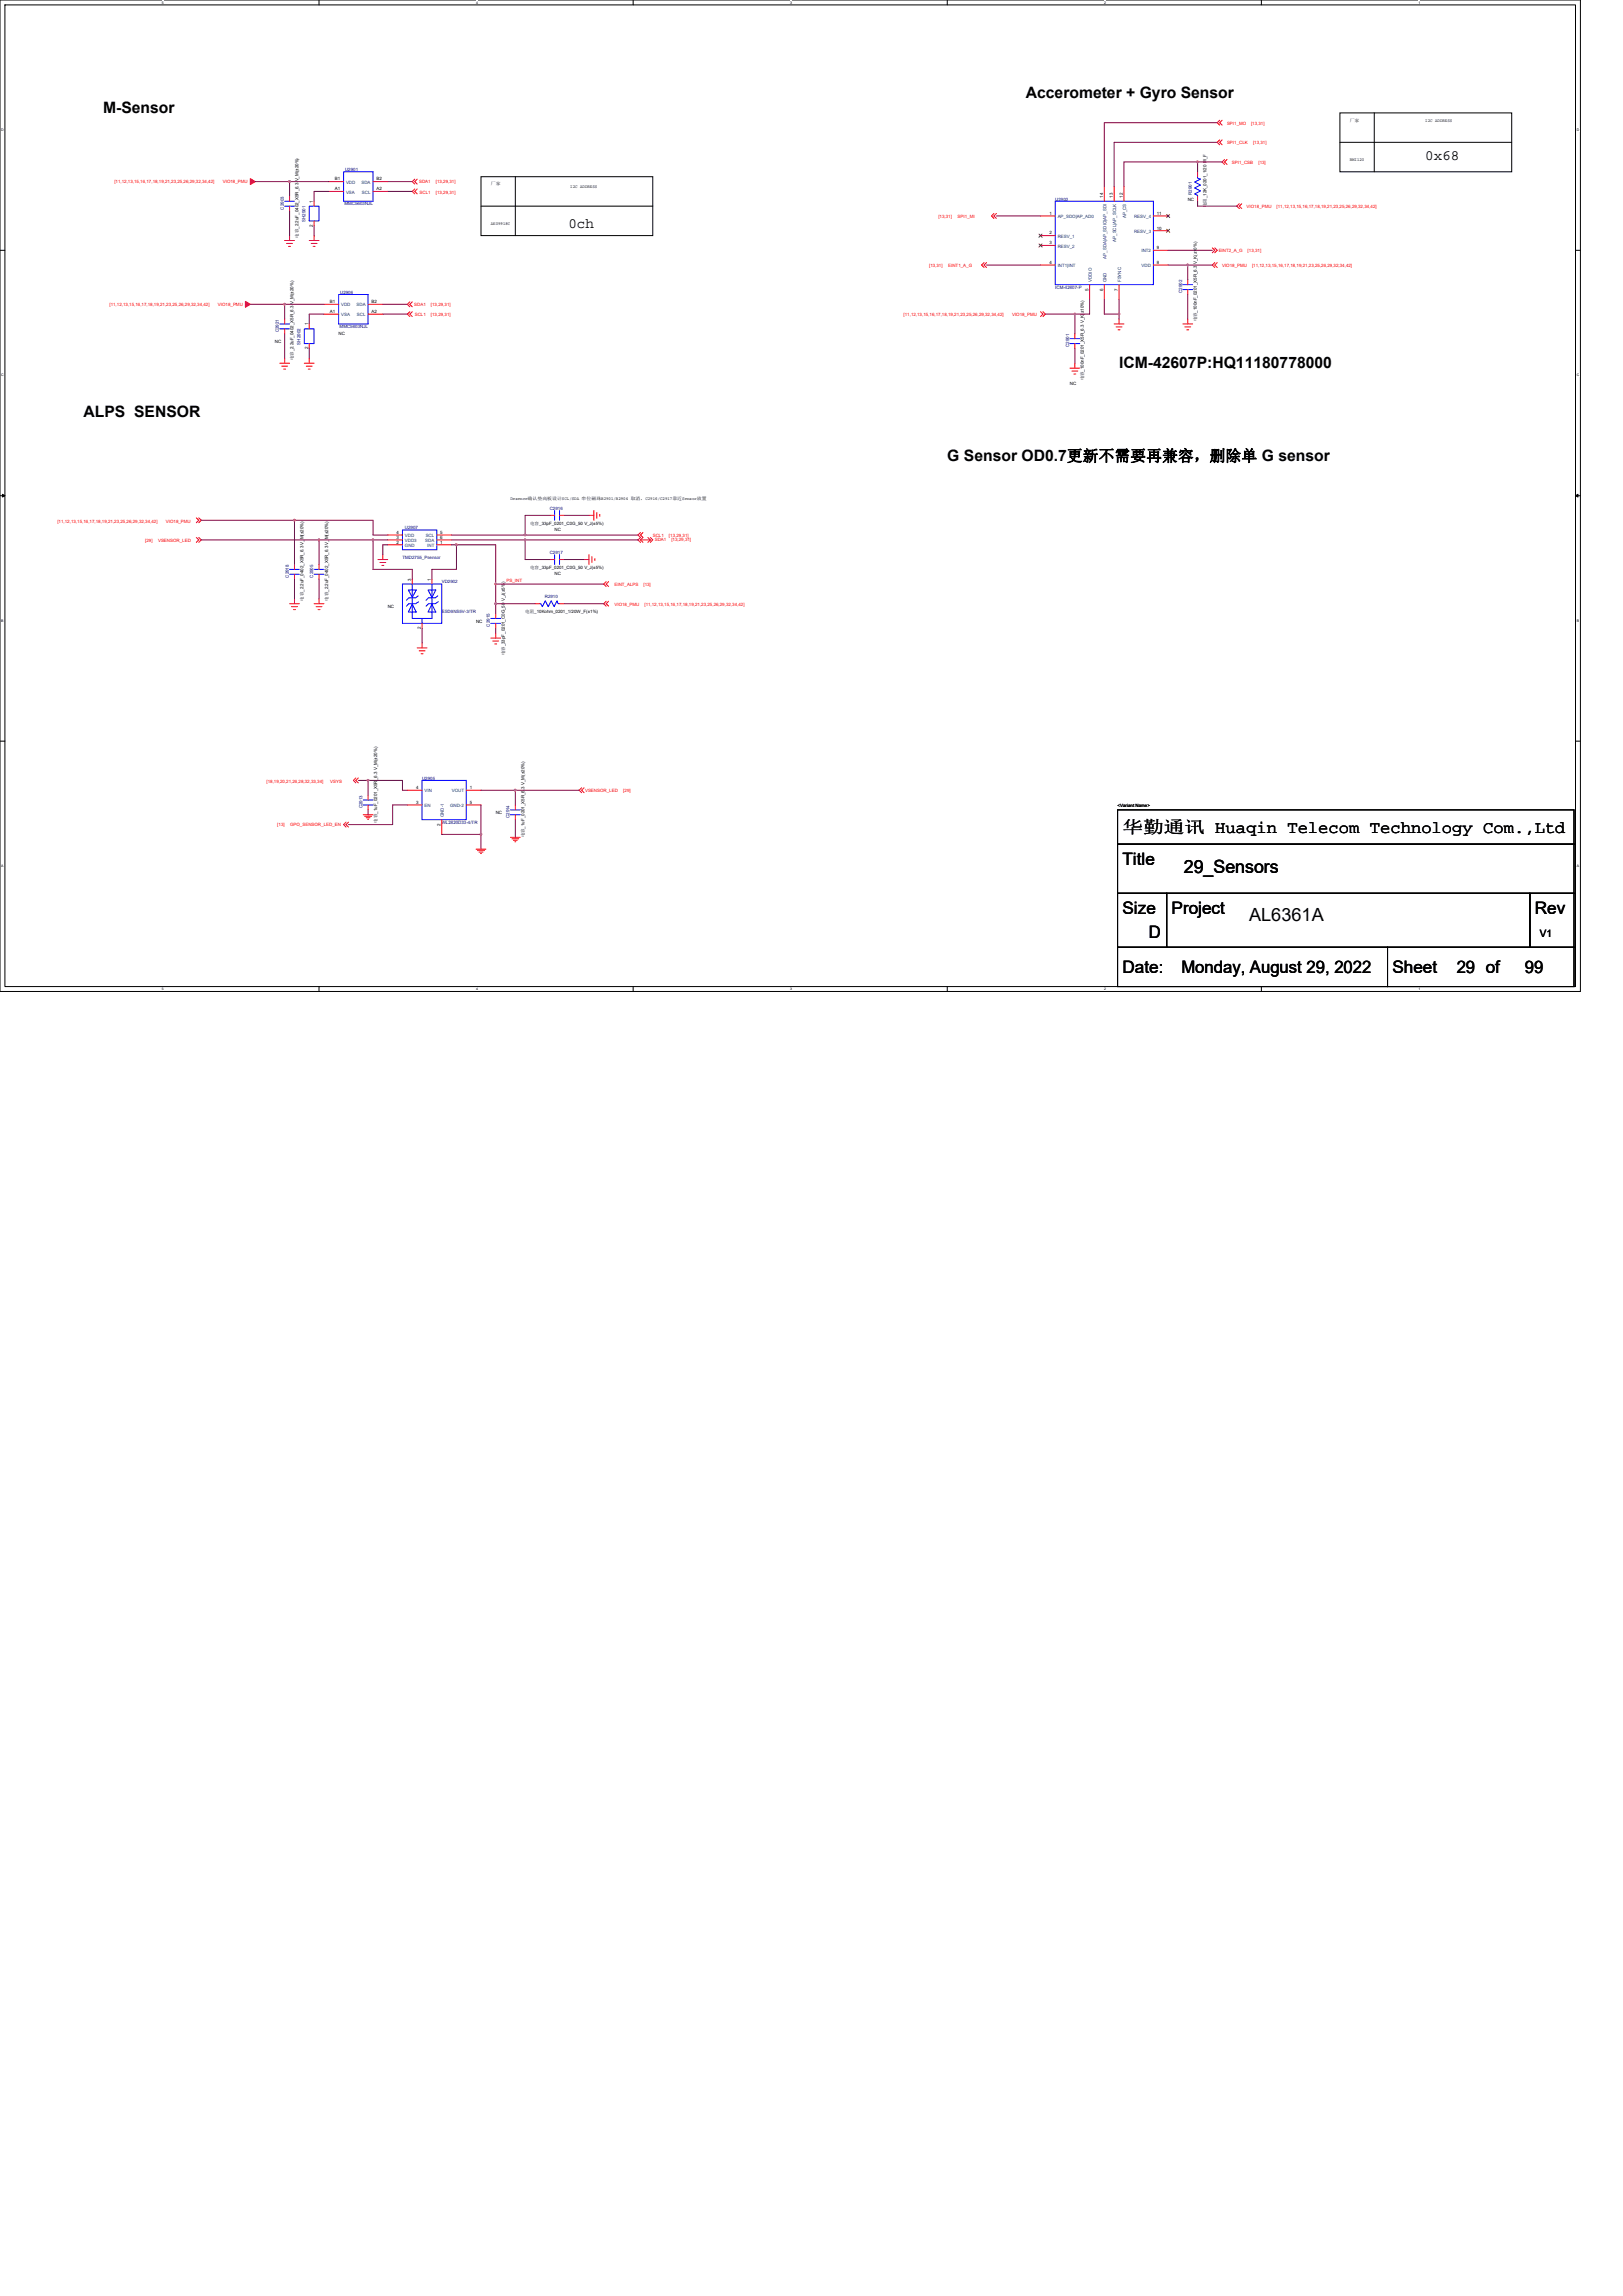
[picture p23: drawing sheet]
<svg xmlns="http://www.w3.org/2000/svg" width="210mm" height="297mm" viewBox="0 0 210 297" stroke-linecap="round" stroke-linejoin="round" font-family="sans-serif">
<defs><g id="words">
<g font-size="2.3">
<text x="153.2" y="112.9">29_Sensors</text>
<text x="161.6" y="119.1">AL6361A</text>
</g>
<g font-size="2.2">
<text x="145.2" y="107.8">华勤通讯 Huaqin Telecom Technology Com.,Ltd</text>
<text x="145.2" y="111.8">Title</text>
<text x="145.2" y="118.2">Size</text>
<text x="151.6" y="118.2">Project</text>
<text x="198.6" y="118.2">Rev</text>
<text x="145.2" y="125.8">Date:</text>
<text x="148.7" y="121.4">D</text>
<text x="152.8" y="125.8">Monday, August 29, 2022</text>
<text x="180.1" y="125.8">Sheet</text>
<text x="188.5" y="125.8">29 of</text>
<text x="197.3" y="125.8">99</text>
</g>
<g font-size="2">
<text x="13.3" y="14.6">M-Sensor</text>
<text x="132.7" y="12.7">Accerometer + Gyro Sensor</text>
<text x="144.8" y="47.6">ICM-42607P:HQ11180778000</text>
<text x="10.8" y="54">ALPS SENSOR</text>
<text x="122.6" y="59.7">G Sensor OD0.7更新不需要再兼容，删除单 G sensor</text>
</g>
<g font-size="1.8">
<text x="184.4" y="20.7">0x68</text>
<text x="73.5" y="29.4">0ch</text>
</g>
<text font-size="1.3" x="199.2" y="121.2">V1</text>
<g font-size=".6" fill="#f00">
<text x="158.7" y="16.1">SPI1_MO</text>
<text x="161.9" y="16.1">[13,31]</text>
<text x="14.8" y="23.7">[11,12,13,15,16,17,18,19,21,23,25,26,29,32,34,42]</text>
<text x="28.8" y="23.7">VIO18_PMU</text>
<text x="54.2" y="23.7">SDA1</text>
<text x="56.4" y="23.7">[13,29,31]</text>
<text x="158.7" y="18.6">SPI1_CLK</text>
<text x="159.4" y="21.2">SPI1_CSB</text>
<text x="162.1" y="18.6">[13,31]</text>
<text x="162.8" y="21.2">[13]</text>
<text x="54.3" y="25.1">SCL1</text>
<text x="56.4" y="25.1">[13,29,31]</text>
<text x="121.4" y="28.2">[13,31]</text>
<text x="123.9" y="28.2">SPI1_MI</text>
<text x="161.3" y="26.9">VIO18_PMU</text>
<text x="165.2" y="26.9">[11,12,13,15,16,17,18,19,21,23,25,26,29,32,34,42]</text>
<text x="120.2" y="34.5">[13,31]</text>
<text x="122.7" y="34.5">EINT1_A_G</text>
<text x="157.7" y="32.6">EINT2_A_G</text>
<text x="158.1" y="34.5">VIO18_PMU</text>
<text x="161.4" y="32.6">[13,31]</text>
<text x="162" y="34.5">[11,12,13,15,16,17,18,19,21,23,25,26,29,32,34,42]</text>
<text x="14.2" y="39.6">[11,12,13,15,16,17,18,19,21,23,25,26,29,32,34,42]</text>
<text x="28.2" y="39.6">VIO18_PMU</text>
<text x="53.6" y="39.6">SDA1</text>
<text x="53.7" y="40.9">SCL1</text>
<text x="55.8" y="40.9">[13,29,31]</text>
<text x="55.8" y="39.6">[13,29,31]</text>
<text x="116.9" y="40.9">[11,12,13,15,16,17,18,19,21,23,25,26,29,32,34,42]</text>
<text x="130.9" y="40.9">VIO18_PMU</text>
<text x="7.4" y="67.6">[11,12,13,15,16,17,18,19,21,23,25,26,29,32,34,42]</text>
<text x="18.8" y="70.1">[29]</text>
<text x="20.4" y="70.1">VSENSOR_LED</text>
<text x="21.5" y="67.6">VIO18_PMU</text>
<text x="84.5" y="69.4">SCL1</text>
<text x="84.7" y="70">SDA1</text>
<text x="86.6" y="69.4">[13,29,31]</text>
<text x="86.9" y="70">[13,29,31]</text>
<text x="65.5" y="75.3">PS_INT</text>
<text x="79.5" y="75.8">EINT_ALPS</text>
<text x="83.2" y="75.8">[13]</text>
<text x="79.5" y="78.3">VIO18_PMU</text>
<text x="83.4" y="78.3">[11,12,13,15,16,17,18,19,21,23,25,26,29,32,34,42]</text>
<text x="34.5" y="101.3">[18,19,20,21,26,28,32,33,34]</text>
<text x="42.7" y="101.3">VSYS</text>
<text x="35.9" y="106.9">[13]</text>
<text x="37.5" y="106.9">GPO_SENSOR_LED_EN</text>
<text x="75.7" y="102.5">VSENSOR_LED</text>
<text x="80.6" y="102.5">[29]</text>
</g>
<g font-size=".6">
<text x="174.6" y="15.7">厂家</text>
<text x="184.4" y="15.7">I2C ADDRESS</text>
<text x="43.3" y="23.3">B1</text>
<text x="48.7" y="23.3">B2</text>
<text x="63.5" y="24">厂家</text>
<text x="174.6" y="20.8">BMI120</text>
<text x="40.5" y="29.3" transform="rotate(-90 40.5 29.3)">2</text>
<text x="40.5" y="26.2" transform="rotate(-90 40.5 26.2)">1</text>
<text x="43.3" y="24.6">A1</text>
<text x="48.7" y="24.6">A2</text>
<text x="63.5" y="29.1">AK09918C</text>
<text x="73.8" y="24.4">I2C ADDRESS</text>
<text x="135.8" y="27.8">1</text>
<text x="142.7" y="25.6" transform="rotate(-90 142.7 25.6)">14</text>
<text x="144" y="25.6" transform="rotate(-90 144 25.6)">13</text>
<text x="145.3" y="25.6" transform="rotate(-90 145.3 25.6)">12</text>
<text x="149.7" y="29.7">10</text>
<text x="149.7" y="27.8">11</text>
<text x="153.7" y="26">NC</text>
<text x="156.1" y="26.8" transform="rotate(-90 156.1 26.8)">电阻_12K_0201_1/20 W_F</text>
<text x="38.6" y="30.7" transform="rotate(-90 38.6 30.7)">电容_2.2uF_0402_X5R_6.3 V_M(±20%)</text>
<text x="135.8" y="30.3">2</text>
<text x="135.8" y="31.6">3</text>
<text x="135.8" y="34.1">4</text>
<text x="149.7" y="34.1">8</text>
<text x="149.7" y="32.2">9</text>
<text x="42.7" y="39.2">B1</text>
<text x="42.7" y="40.5">A1</text>
<text x="48.1" y="39.2">B2</text>
<text x="48.1" y="40.5">A2</text>
<text x="140.8" y="37.6" transform="rotate(-90 140.8 37.6)">5</text>
<text x="142.7" y="37.6" transform="rotate(-90 142.7 37.6)">6</text>
<text x="144.6" y="37.6" transform="rotate(-90 144.6 37.6)">7</text>
<text x="154.8" y="41.6" transform="rotate(-90 154.8 41.6)">电容_100nF_0201_X5R_6.3 V_K(±10%)</text>
<text x="35.6" y="44.4">NC</text>
<text x="38" y="46.6" transform="rotate(-90 38 46.6)">电容_2.2uF_0402_X5R_6.3 V_M(±20%)</text>
<text x="39.9" y="45.2" transform="rotate(-90 39.9 45.2)">2</text>
<text x="39.9" y="42.1" transform="rotate(-90 39.9 42.1)">1</text>
<text x="43.8" y="43.3">NC</text>
<text x="138.4" y="49.8">NC</text>
<text x="140.2" y="49.2" transform="rotate(-90 140.2 49.2)">电容_100nF_0201_X5R_6.3 V_K(±10%)</text>
<text x="66" y="64.6">Desence确认垫高板设计SCL/SDA 串位磁珠B2901/B2904 取消，C2916/C2917靠近Sensor放置</text>
<text x="51.3" y="70.3">2</text>
<text x="51.3" y="69.7">3</text>
<text x="51.3" y="69.1">4</text>
<text x="57" y="69.7">6</text>
<text x="57" y="70.3">1</text>
<text x="57" y="69.1">5</text>
<text x="68.6" y="67.9">电容_33pF_0201_C0G_50 V_J(±5%)</text>
<text x="71.8" y="68.7">NC</text>
<text x="39.3" y="77.7" transform="rotate(-90 39.3 77.7)">电容_2.2uF_0402_X5R_6.3 V_M(±20%)</text>
<text x="42.4" y="77.7" transform="rotate(-90 42.4 77.7)">电容_2.2uF_0402_X5R_6.3 V_M(±20%)</text>
<text x="53.2" y="75.1" transform="rotate(-90 53.2 75.1)">3</text>
<text x="55.7" y="75.1" transform="rotate(-90 55.7 75.1)">1</text>
<text x="68.6" y="73.6">电容_33pF_0201_C0G_50 V_J(±5%)</text>
<text x="71.8" y="74.4">NC</text>
<text x="50.2" y="78.7">NC</text>
<text x="54.5" y="81.4" transform="rotate(-90 54.5 81.4)">2</text>
<text x="61.6" y="80.6">NC</text>
<text x="67.9" y="79.3">电阻_10Kohm_0201_1/20W_F(±1%)</text>
<text x="65.3" y="84.8" transform="rotate(-90 65.3 84.8)">电容_33pF_0201_C0G_50 V_J(±5%)</text>
<text x="48.8" y="106.4" transform="rotate(-90 48.8 106.4)">电容_1uF_0201_X5R_6.3 V_M(±20%)</text>
<text x="53.8" y="104">3</text>
<text x="53.8" y="102.1">4</text>
<text x="57" y="106.8" transform="rotate(-90 57 106.8)">2</text>
<text x="60.8" y="104">5</text>
<text x="60.8" y="102.1">1</text>
<text x="64.1" y="105.3">NC</text>
<text x="144.6" y="104.4">&lt;Variant Name&gt;</text>
<text x="67.8" y="108.3" transform="rotate(-90 67.8 108.3)">电容_1uF_0201_X5R_6.3 V_M(±20%)</text>
</g>
<g font-size=".6" fill="#000080">
<text x="44.6" y="22.1">U2901</text>
<text x="36.7" y="27.1" transform="rotate(-90 36.7 27.1)">C2903</text>
<text x="39.5" y="28.7" transform="rotate(-90 39.5 28.7)">SH2901</text>
<text x="44.6" y="26.6">MMC5603NJL</text>
<text x="136.5" y="26">U2902</text>
<text x="154.2" y="25.2" transform="rotate(-90 154.2 25.2)">R2901</text>
<text x="44" y="38">U2906</text>
<text x="136.5" y="37.4">ICM-42607-P</text>
<text x="152.9" y="37.9" transform="rotate(-90 152.9 37.9)">C2902</text>
<text x="36.1" y="43" transform="rotate(-90 36.1 43)">C2921</text>
<text x="38.9" y="44.6" transform="rotate(-90 38.9 44.6)">SH2902</text>
<text x="43.9" y="42.5">MMC5603NJL</text>
<text x="138.3" y="44.9" transform="rotate(-90 138.3 44.9)">C2901</text>
<text x="71.1" y="66">C2916</text>
<text x="52.4" y="68.5">U2907</text>
<text x="71.1" y="71.7">C2917</text>
<text x="37.4" y="74.7" transform="rotate(-90 37.4 74.7)">C2918</text>
<text x="40.5" y="74.7" transform="rotate(-90 40.5 74.7)">C2905</text>
<text x="52.1" y="72.3">TMD2755_Psensor</text>
<text x="57.1" y="75.5">VD2902</text>
<text x="70.5" y="77.4">R2910</text>
<text x="57.1" y="79.3">ESD9NS5V-3/TR</text>
<text x="63.4" y="81.1" transform="rotate(-90 63.4 81.1)">C2915</text>
<text x="54.6" y="100.9">U2905</text>
<text x="46.9" y="104.6" transform="rotate(-90 46.9 104.6)">C2913</text>
<text x="57.1" y="106.6">WL2820D33-4/TR</text>
<text x="65.9" y="105.9" transform="rotate(-90 65.9 105.9)">C2914</text>
</g>
<g font-size=".6" fill="#004080">
<text x="44.8" y="23.8">VDD</text>
<text x="46.8" y="23.8">SDA</text>
<text x="44.8" y="25">VSA</text>
<text x="46.8" y="25">SCL</text>
<text x="136.8" y="28.2">AP_SDO|AP_AD0</text>
<text x="145.7" y="28.2" transform="rotate(-90 145.7 28.2)">AP_CS</text>
<text x="146.7" y="28.2">RESV_4</text>
<text x="136.8" y="30.8">RESV_1</text>
<text x="136.8" y="32">RESV_2</text>
<text x="136.8" y="34.6">INT1|INT</text>
<text x="143.2" y="33.5" transform="rotate(-90 143.2 33.5)">AP_SDA|AP_SDIO|AP_SDI</text>
<text x="144.4" y="31.3" transform="rotate(-90 144.4 31.3)">AP_SCL|AP_SCLK</text>
<text x="146.7" y="30.1">RESV_3</text>
<text x="147.7" y="32.7">INT2</text>
<text x="147.7" y="34.6">VDD</text>
<text x="44.1" y="39.6">VDD</text>
<text x="44.1" y="40.9">VSA</text>
<text x="46.1" y="39.6">SDA</text>
<text x="46.2" y="40.9">SCL</text>
<text x="141.2" y="36.5" transform="rotate(-90 141.2 36.5)">VDDIO</text>
<text x="143.2" y="36.5" transform="rotate(-90 143.2 36.5)">GND</text>
<text x="145.1" y="36.5" transform="rotate(-90 145.1 36.5)">FSYNC</text>
<text x="52.4" y="70.8">GND</text>
<text x="52.4" y="70.1">VDD3</text>
<text x="52.4" y="69.5">VDD</text>
<text x="55" y="70.1">SDA</text>
<text x="55.1" y="69.5">SCL</text>
<text x="55.3" y="70.8">INT</text>
<text x="54.9" y="104.4">EN</text>
<text x="54.9" y="102.5">VIN</text>
<text x="57.4" y="105.7" transform="rotate(-90 57.4 105.7)">GND-1</text>
<text x="58.2" y="104.4">GND-2</text>
<text x="58.5" y="102.5">VOUT</text>
</g>
<g font-size=".5">
<text x="21" y=".5">5</text>
<text x="61.6" y=".5">4</text>
<text x="102.2" y=".5">3</text>
<text x="142.9" y=".5">2</text>
<text x="183.5" y=".5">1</text>
<text x=".2" y="16.9">D</text>
<text x="204" y="16.9">D</text>
<text x=".2" y="48.7">C</text>
<text x="204" y="48.7">C</text>
<text x=".2" y="80.4">B</text>
<text x="204" y="80.4">B</text>
<text x=".2" y="112.2">A</text>
<text x="204" y="112.2">A</text>
<text x="21" y="128.1">5</text>
<text x="61.6" y="128.1">4</text>
<text x="102.2" y="128.1">3</text>
<text x="142.9" y="128.1">2</text>
<text x="183.5" y="128.1">1</text>
</g>
</g></defs>
<path d="M0 0h204.5v128.3h-204.5zM.6 .6h203.2v127h-203.2z" fill="none" stroke="#000" stroke-width=".13"/>
<g fill="#fff">
<path d="M21 .1h.2v.5h-.2z"/>
<path d="M21 127.7h.2v.5h-.2z"/>
</g>
<path d="M41.3 0v.6M41.3 127.6v.7" fill="none" stroke="#000" stroke-width=".13"/>
<g fill="#fff">
<path d="M61.6 .1h.2v.5h-.2z"/>
<path d="M61.6 127.7h.2v.5h-.2z"/>
</g>
<path d="M81.9 0v.6M81.9 127.6v.7" fill="none" stroke="#000" stroke-width=".13"/>
<g fill="#fff">
<path d="M102.2 .1h.3v.5h-.3z"/>
<path d="M102.2 127.7h.3v.5h-.3z"/>
</g>
<path d="M122.6 0v.6M122.6 127.6v.7" fill="none" stroke="#000" stroke-width=".13"/>
<g fill="#fff">
<path d="M142.9 .1h.2v.5h-.2z"/>
<path d="M142.9 127.7h.2v.5h-.2z"/>
</g>
<path d="M163.2 0v.6M163.2 127.6v.7" fill="none" stroke="#000" stroke-width=".13"/>
<g fill="#fff">
<path d="M183.5 .1h.3v.5h-.3z"/>
<path d="M183.5 127.7h.3v.5h-.3z"/>
<path d="M.2 16.5h.3v.5h-.3z"/>
<path d="M204 16.5h.3v.5h-.3z"/>
<path d="M.2 48.3h.3v.5h-.3z"/>
<path d="M204 48.3h.3v.5h-.3z"/>
</g>
<path d="M0 32.4h.6M203.8 32.4h.7" fill="none" stroke="#000" stroke-width=".13"/>
<g fill="#fff">
<path d="M.2 80h.3v.5h-.3z"/>
<path d="M204 80h.3v.5h-.3z"/>
</g>
<path d="M0 64.1h.6M203.8 64.1h.7" fill="none" stroke="#000" stroke-width=".13"/>
<path d="M.3 63.9l.3 .2-.3 .2zM203.8 64.1l.4-.2v.4z" fill="#000" stroke="#000" stroke-width=".13"/>
<g fill="#fff">
<path d="M.2 111.8h.2v.5h-.2z"/>
<path d="M204 111.8h.3v.5h-.3z"/>
</g>
<g fill="none" stroke="#000" stroke-width=".13">
<path d="M173.4 18.4h22.2M173.4 14.6h22.2v7.6h-22.2zM177.8 14.6v7.6M62.2 22.9h22.3v7.6h-22.3zM62.2 26.7h22.3M66.7 22.9v7.6M0 95.9h.6M203.8 95.9h.7M144.6 115.6h6.3v7h-6.3zM144.6 109.2h59v6.4h-59zM144.6 104.8h59v4.4h-59zM150.9 115.6h47v7h-47z"/>
<path d="M197.9 115.6h5.7v7h-5.7zM144.6 122.6h34.9v5h-34.9zM179.5 122.6h24.1v5h-24.1z"/>
</g>
<g fill="none" stroke="#f00" stroke-width=".13">
<path d="M157.8 15.6l-.3 .3 .3 .3M157.8 18.1l-.3 .3 .3 .3M158.1 15.6l-.3 .3 .3 .3M158.1 18.1l-.3 .3 .3 .3M36.8 31.1h1.3M37.1 31.5h.7M37.3 31.9h.3M37.5 30.5v.6M37.5 25.4v.6M37.5 26.7v.6M40 31.1h1.3M40.3 31.5h.7"/>
<path d="M40.5 31.9h.3M40.6 30.5v.6M40.6 28.6v.6M40.6 26v.7M41.9 39.4h1.9M42.5 23.5h1.9M42.5 24.8h1.9M47.6 39.4h1.9M48.3 24.8h1.9M48.3 23.5h1.9M53 39.1l-.3 .3 .3 .3M53.3 39.1l-.3 .3 .3 .3"/>
<path d="M53.7 23.2l-.4 .3 .4 .3M53.7 24.4l-.4 .4 .4 .3M54 23.2l-.3 .3 .3 .3M54 24.4l-.3 .4 .3 .3M127.3 34l-.3 .3 .3 .3M127.6 34l-.3 .3 .3 .3M128.6 27.6l-.3 .3 .3 .4M128.9 27.6l-.3 .3 .3 .4M134.6 27.9h1.9M134.6 30.5h1.9M134.6 31.7h1.9M134.6 34.3h1.9"/>
<path d="M141 36.8v1.9M142.9 36.8v1.9M142.9 24.1v1.9M144.1 24.1v1.9M144.8 36.8v1.9M145.4 24.1v1.9M149.2 34.3h1.9M149.2 32.4h1.9M149.2 29.8h1.9M149.2 27.9h1.9M153.7 36.2v.6M153.7 37.5v.6"/>
<path d="M154.9 25.4v.6M154.9 22.2v.7M156.8 32.1l.4 .3-.4 .3M157.2 32.1l.3 .3-.3 .3M157.2 34l-.4 .3 .4 .3M157.5 34l-.3 .3 .3 .3M158.4 20.6l-.3 .4 .3 .3M158.8 20.6l-.4 .4 .4 .3M160.3 26.4l-.3 .3 .3 .3M160.7 26.4l-.4 .3 .4 .3M36.2 47h1.3M36.4 47.4h.8"/>
<path d="M36.7 47.8h.3M36.8 46.4v.6M36.8 41.3v.6M36.8 42.5v.7M39.4 47h1.2M39.6 47.4h.8M39.9 47.8h.2M40 46.4v.6M40 44.4v.7M40 41.9v.6M41.9 40.6h1.9M47.6 40.6h1.9"/>
<path d="M53 40.3l-.3 .3 .3 .4M53.3 40.3l-.3 .3 .3 .4M134.6 40.3l.3 .3-.3 .4M134.9 40.3l.4 .3-.4 .4M138.4 47.6h1.3M138.7 48h.7M138.9 48.4h.3M139.1 47v.6M139.1 43.2v.6M139.1 44.4v.7M144.1 41.9h1.3M144.4 42.3h.8"/>
<path d="M144.7 42.7h.2M144.8 41.3v.6M153 41.9h1.3M153.3 42.3h.8M153.5 42.7h.3M153.7 41.3v.6M25.4 67l.3 .3-.3 .3M25.4 69.5l.3 .3-.3 .4M25.7 67l.3 .3-.3 .3M25.7 69.5l.3 .3-.3 .4M37.5 78.1h1.2M37.7 78.5h.8"/>
<path d="M38 78.9h.2M38.1 77.5v.6M38.1 74.3v.6M38.1 73v.7M40.6 78.1h1.3M40.9 78.5h.8M41.1 78.9h.3M41.3 77.5v.6M41.3 74.3v.6M41.3 73v.7M48.9 72.4h1.3M49.1 72.8h.8"/>
<path d="M49.4 73.2h.3M49.5 71.8v.6M50.2 70.5h1.9M50.2 69.8h1.9M50.2 69.2h1.9M53.3 74.9v.7M55.9 74.9v.7M56.5 70.5h1.9M56.5 69.2h1.9M56.5 69.8h1.9M64.1 79.4v.6M69.2 78.1h.6"/>
<path d="M71.1 66.7h.7M71.1 72.4h.7M72.4 66.7h.6M72.4 78.1h.6M72.4 72.4h.6M75.6 72.4h.6M76.2 66.7h.6M76.2 71.8v1.2M76.6 72v.8M76.8 66v1.3M77 72.3v.2M77.2 66.3v.8"/>
<path d="M77.6 66.5v.3M78.4 75.2l-.3 .4 .3 .3M78.4 77.8l-.3 .3 .3 .3M78.7 75.2l-.3 .4 .3 .3M78.7 77.8l-.3 .3 .3 .3M82.9 69.8l.3 .4M82.9 68.9l-.4 .3 .4 .3-.4 .3 .4 .4M82.9 69.8h1.2M83.2 68.9l-.3 .3 .3 .3-.3 .3M83.8 69.5l.3 .3M84.1 69.5l.4 .3-.4 .4M84.1 69.8l-.3 .4"/>
<path d="M54 83.8h1.2M54.2 84.2h.8M54.5 84.6h.2M54.6 83.2v.6M54.6 80.6v.7M63.5 82.5h1.3M63.8 82.9h.7M64 83.3h.3M64.1 81.9v.7M64.1 80.6v.7M44.8 106.4l-.4 .3 .4 .3M45.1 106.4l-.3 .3 .3 .3"/>
<path d="M46 100.6l-.3 .4 .3 .3M46.4 100.6l-.4 .4 .4 .3M47 105.4h1.3M47.2 105.6h.9M47.4 105.8h.5M47.6 106h.1M47.6 102.9v.6M47.6 104.1v.7M52.7 104.1h1.9M52.7 102.2h1.9M57.1 106v1.9M60.3 102.2h1.9"/>
<path d="M60.3 104.1h1.9M61.6 109.9h1.3M61.8 110h.9M62 110.2h.5M62.2 110.4h.1M66 108.3h1.3M66.2 108.5h.9M66.4 108.7h.5M66.6 108.9h.1M66.7 104.1v.7M66.7 105.4v.6M75.2 101.9l-.3 .3 .3 .4"/>
<path d="M75.6 101.9l-.4 .3 .4 .4"/>
</g>
<g fill="#f00" stroke="#f00" stroke-width=".13">
<path d="M32.4 23.1l.6 .4-.6 .4z" fill-rule="evenodd"/>
<path d="M31.7 39l.7 .4-.7 .4z" fill-rule="evenodd"/>
</g>
<g fill="none" stroke="#00f" stroke-width=".13">
<path d="M36.8 26h1.3M36.8 26.7h1.3M37.5 26h.1M37.5 26.7h.1M40 26.7h1.3v1.9h-1.3zM40.6 28.6h.1M40.6 26.7h.1M43.8 38.1h3.8v3.8h-3.8zM44.4 22.2h3.9v3.8h-3.9zM136.5 26h12.7v10.8h-12.7zM153 36.8h1.3M153 37.5h1.3"/>
<path d="M153.7 36.8h.1M153.7 37.5h.1M154.9 22.9h.1M154.9 25.4h.1M154.9 22.9v.2l.4 .1-.7 .4 .7 .3-.7 .4 .7 .4-.7 .4 .3 .2v.1M36.2 41.9h1.3M36.2 42.5h1.3M36.8 41.9h.1M36.8 42.5h.1M39.4 42.5h1.2v1.9h-1.2zM40 44.4h.1M40 42.5h.1"/>
<path d="M138.4 43.8h1.3M138.4 44.4h1.3M139.1 43.8h.1M139.1 44.4h.1M37.5 74.3h1.2M37.5 73.7h1.2M38.1 74.3h.1M38.1 73.7h.1M40.6 74.3h1.3M40.6 73.7h1.3M41.3 74.3h.1M41.3 73.7h.1"/>
<path d="M52.1 68.6h4.4v2.5h-4.4zM52.1 75.6h5v5h-5zM52.8 76.3h1l-.5 1zM53.3 75.6v4.4h1.3M53.3 78.2l.5 1h-1zM54.1 77.1l-.3 .2h-.9l-.3 .4M54.2 77.9l-.4 .2h-.9l-.3 .3M55.4 76.3h1l-.5 1zM55.9 75.6v4.4h-1.3M55.9 78.2l.5 1h-1zM56.6 77.1l-.3 .2h-.9l-.3 .4M56.7 77.9l-.4 .2h-.9l-.3 .3"/>
<path d="M69.8 78.1h.2l.2 .4 .3-.8 .4 .8 .4-.8 .4 .8 .4-.8 .1 .4h.2M69.8 78.1h.1M71.8 66v1.3M71.8 66.7h.1M71.8 71.8v1.2M71.8 72.4h.1M72.4 66.7h.1M72.4 66v1.3M72.4 78.1h.1M72.4 72.4h.1M72.4 71.8v1.2M54.6 80v.6"/>
<path d="M63.5 80.6h1.3M63.5 80h1.3M64.1 80.6h.1M64.1 80h.1M47 103.5h1.3M47 104.1h1.3M47.6 103.5h.1M47.6 104.1h.1M54.6 101h5.7v5h-5.7zM66 104.8h1.3M66 105.4h1.3M66.7 104.8h.1"/>
<path d="M66.7 105.4h.1"/>
</g>
<path d="M134.4 30.3l.4 .4M134.4 31.6l.4 .4M134.8 30.3l-.4 .4M134.8 31.6l-.4 .4M150.9 29.7l.4 .4M150.9 27.7l.4 .5M151.3 29.7l-.4 .4M151.3 27.7l-.4 .5" fill="none" stroke="#804000" stroke-width=".13"/>
<g fill="none" stroke="#800040" stroke-width=".13">
<path d="M157.5 15.9h-14.6v8.2M157.5 18.4h-13.4v5.7M32.4 39.4h4.4M33 23.5h4.5M36.8 39.4v1.9M36.8 39.4h5.1M37.5 23.5v1.9M37.5 27.3v3.2M37.5 23.5h5M40.6 29.2v1.3M42.5 24.8h-1.9v1.2M49.5 39.4h3.2"/>
<path d="M50.2 23.5h3.1M50.2 24.8h3.1M127.6 34.3h7M128.9 27.9h5.7M141 38.7v1.9h-1.9M142.9 38.7v1.9h1.9M144.8 38.7v1.9M151.1 32.4h5.7M151.1 34.3h2.6M153.7 34.3h3.1M153.7 34.3v1.9M153.7 38.1v3.2"/>
<path d="M154.9 21h-9.5v3.1M154.9 21v1.2M154.9 21h3.2M154.9 26v.7h5.1M36.8 43.2v3.2M40 45.1v1.3M41.9 40.6h-1.9v1.3M49.5 40.6h3.2M135.3 40.6h3.8M139.1 40.6v2.6M139.1 45.1v1.9M144.8 40.6v.7"/>
<path d="M26 67.3h12.1M26 69.8h15.3M38.1 67.3v5.7M38.1 74.9v2.6M38.1 67.3h10.2v1.9h1.9M41.3 69.8h7M41.3 69.8v3.2M41.3 74.9v2.6M48.3 69.8v3.9h5v1.2M48.3 69.8h1.9M50.2 70.5h-.7v1.3M58.4 69.2h9.5"/>
<path d="M58.4 69.8h9.5M58.4 70.5h.7M59.1 70.5v3.2h-3.2v1.2M59.1 70.5h5v5.1M64.1 78.1h5.1M64.1 75.6h14M64.1 75.6v2.5M64.1 78.1v1.3M67.9 69.2h14.7M71.1 66.7h-3.2v2.5M73 78.1h5.1M73 72.4h2.6"/>
<path d="M73 66.7h3.2M82.6 69.9h-14.7v2.5h3.2M54.6 81.3v1.9M64.1 81.3v.6M46.4 101h1.2M47.6 101v1.9M47.6 104.8v.6M47.6 101h4.5v1.2h.6M52.7 104.1h-1.9v2.6h-5.7M57.1 107.9h5.1M62.2 104.1v3.8M62.2 108v1.9"/>
<path d="M62.2 102.2h4.5M66.7 102.2h8.2M66.7 102.2v1.9M66.7 106v2.3"/>
</g>
<g fill="#f0f" stroke="#f0f" stroke-width=".13">
<path d="M47.5 100.9h.2v.1h-.2z" fill-rule="evenodd"/>
<path d="M62.1 107.9h.2v.1h-.2z" fill-rule="evenodd"/>
<path d="M37.4 23.4h.1v.2h-.1z" fill-rule="evenodd"/>
<path d="M154.8 20.9h.2v.1h-.2z" fill-rule="evenodd"/>
<path d="M153.6 34.2h.1v.2h-.1z" fill-rule="evenodd"/>
<path d="M139 40.5h.1v.2h-.1z" fill-rule="evenodd"/>
<path d="M144.7 40.5h.1v.2h-.1z" fill-rule="evenodd"/>
<path d="M66.6 102.1h.1v.2h-.1z" fill-rule="evenodd"/>
<path d="M38 67.2h.2v.2h-.2z" fill-rule="evenodd"/>
<path d="M67.8 69.1h.2v.2h-.2z" fill-rule="evenodd"/>
<path d="M41.2 69.8h.1v.1h-.1z" fill-rule="evenodd"/>
<path d="M67.8 69.8h.2v.1h-.2z" fill-rule="evenodd"/>
<path d="M59 70.4h.1v.2h-.1z" fill-rule="evenodd"/>
<path d="M64 75.5h.2v.1h-.2z" fill-rule="evenodd"/>
<path d="M64 78h.2v.2h-.2z" fill-rule="evenodd"/>
<path d="M36.7 39.3h.2v.1h-.2z" fill-rule="evenodd"/>
<path d="M48.2 69.8h.1v.1h-.1z" fill-rule="evenodd"/>
<path d="M47.5 100.9h.2v.1h-.2z" fill-rule="evenodd"/>
<path d="M62.1 107.9h.2v.1h-.2z" fill-rule="evenodd"/>
<path d="M37.4 23.4h.1v.2h-.1z" fill-rule="evenodd"/>
<path d="M154.8 20.9h.2v.1h-.2z" fill-rule="evenodd"/>
<path d="M153.6 34.2h.1v.2h-.1z" fill-rule="evenodd"/>
<path d="M139 40.5h.1v.2h-.1z" fill-rule="evenodd"/>
<path d="M144.7 40.5h.1v.2h-.1z" fill-rule="evenodd"/>
<path d="M66.6 102.1h.1v.2h-.1z" fill-rule="evenodd"/>
<path d="M38 67.2h.2v.2h-.2z" fill-rule="evenodd"/>
<path d="M67.8 69.1h.2v.2h-.2z" fill-rule="evenodd"/>
<path d="M41.2 69.8h.1v.1h-.1z" fill-rule="evenodd"/>
<path d="M67.8 69.8h.2v.1h-.2z" fill-rule="evenodd"/>
<path d="M59 70.4h.1v.2h-.1z" fill-rule="evenodd"/>
<path d="M64 75.5h.2v.1h-.2z" fill-rule="evenodd"/>
<path d="M64 78h.2v.2h-.2z" fill-rule="evenodd"/>
<path d="M36.7 39.3h.2v.1h-.2z" fill-rule="evenodd"/>
<path d="M48.2 69.8h.1v.1h-.1z" fill-rule="evenodd"/>
</g>
<use href="#words"/>
</svg>
